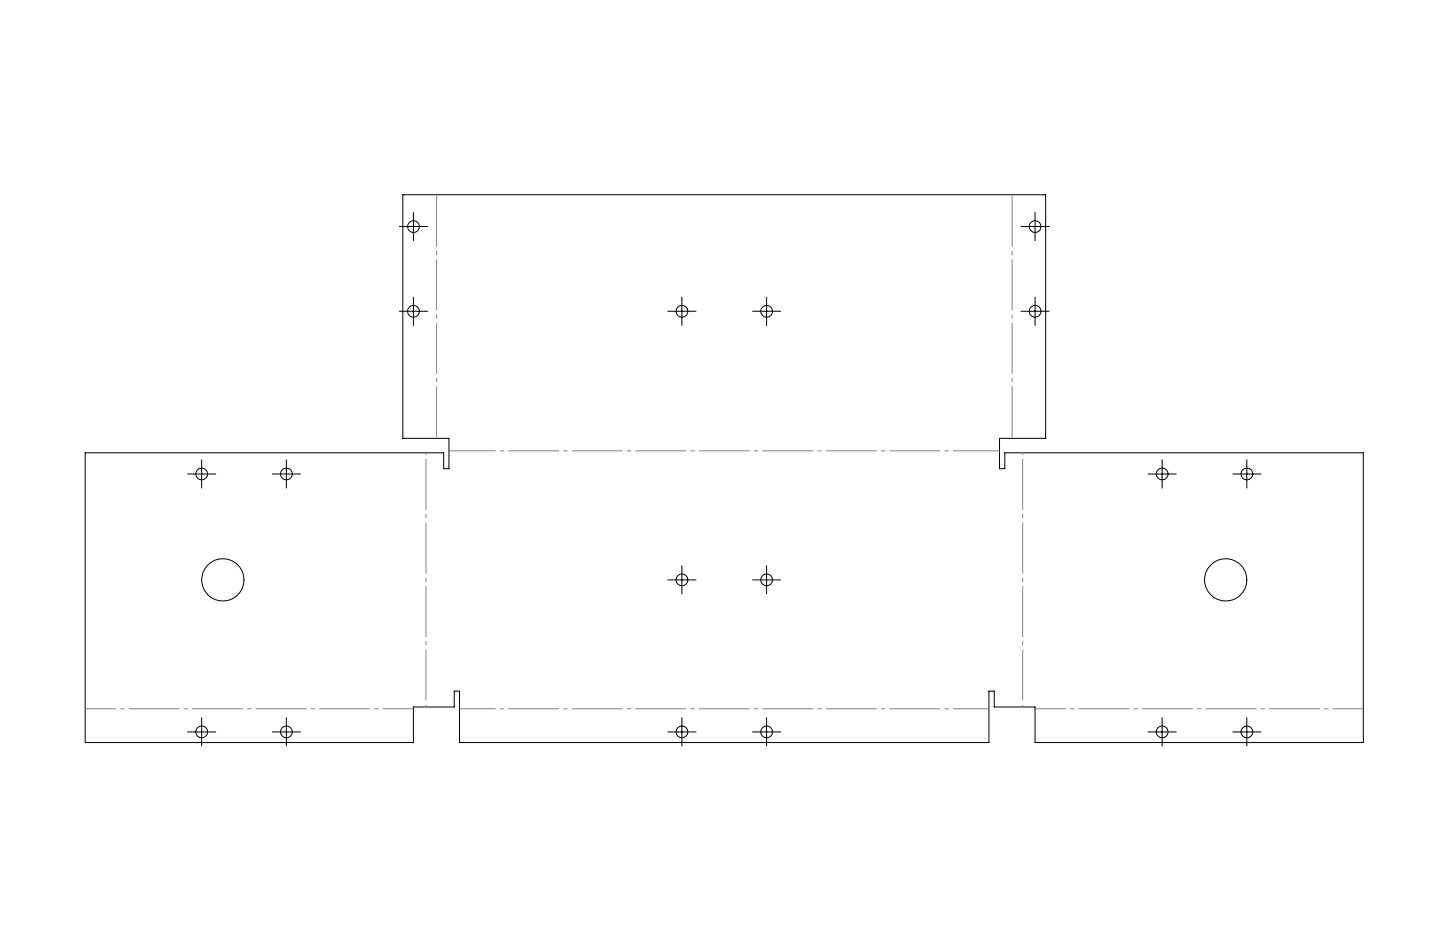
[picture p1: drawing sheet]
<svg xmlns="http://www.w3.org/2000/svg" width="432mm" height="279mm" viewBox="0 0 432 279" stroke-linecap="round" stroke-linejoin="round" font-family="sans-serif">
<g fill="none" stroke="#000" stroke-width=".3">
<path d="M119.7 67.9h8.6M124 63.6v8.6M306.1 67.9h8.6M310.4 63.6v8.6M119.7 93.3h8.6M124 89v8.6M200.2 93.3h8.6M204.5 89v8.6M225.6 93.3h8.6M229.9 89v8.6M306.1 93.3h8.6M310.4 89v8.6"/>
<path d="M25.5 135.7h107.5v4.8h1.6v-9.1h-13.8v-73h192.7v73h-13.8v9.1h1.6v-4.8h107.5v86.9h-98.4v-10.7h-12.3v-4.7h-1.6v15.4h-158.7v-15.4h-1.6v4.7h-12.2v10.7h-98.5zM60.5 137.8v8.6M85.9 137.8v8.6M348.5 137.8v8.6M373.9 137.8v8.6M56.2 142.1h8.6M81.6 142.1h8.6M344.2 142.1h8.6M369.6 142.1h8.6M200.2 173.8h8.6M204.5 169.5v8.7M225.6 173.8h8.6"/>
<path d="M229.9 169.5v8.7M56.2 219.4h8.6M60.5 215.1v8.6M81.6 219.4h8.6M85.9 215.1v8.6M200.2 219.4h8.6M204.5 215.1v8.6M225.6 219.4h8.6M229.9 215.1v8.6M344.2 219.4h8.6M348.5 215.1v8.6M369.6 219.4h8.6"/>
<path d="M373.9 215.1v8.6"/>
<circle cx="124" cy="67.9" r="1.78"/>
<circle cx="310.4" cy="67.9" r="1.78"/>
<circle cx="124" cy="93.3" r="1.78"/>
<circle cx="204.5" cy="93.3" r="1.78"/>
<circle cx="229.9" cy="93.3" r="1.78"/>
<circle cx="310.4" cy="93.3" r="1.78"/>
<circle cx="60.5" cy="142.1" r="1.78"/>
<circle cx="85.9" cy="142.1" r="1.78"/>
<circle cx="348.5" cy="142.1" r="1.78"/>
<circle cx="373.9" cy="142.1" r="1.78"/>
<circle cx="66.8" cy="173.8" r="6.4"/>
<circle cx="204.5" cy="173.8" r="1.78"/>
<circle cx="229.9" cy="173.8" r="1.78"/>
<circle cx="367.5" cy="173.8" r="6.4"/>
<circle cx="60.5" cy="219.4" r="1.78"/>
<circle cx="85.9" cy="219.4" r="1.78"/>
<circle cx="204.5" cy="219.4" r="1.78"/>
<circle cx="229.9" cy="219.4" r="1.78"/>
<circle cx="348.5" cy="219.4" r="1.78"/>
<circle cx="373.9" cy="219.4" r="1.78"/>
</g>
<path d="M303.5 58.4v73M130.9 131.4v-73" fill="none" stroke="#808080" stroke-width=".3" stroke-dasharray="15.2 1.3 1.3 1.3" stroke-dashoffset="-.3" stroke-linecap="butt"/>
<path d="M134.6 135.1h165.1" fill="none" stroke="#808080" stroke-width=".3" stroke-dasharray="15.2 1.3 1.3 1.3" stroke-dashoffset="1.3" stroke-linecap="butt"/>
<path d="M124 212.5h-98.4M408.8 212.5h-98.4" fill="none" stroke="#808080" stroke-width=".3" stroke-dasharray="15.2 1.3 1.3 1.3" stroke-dashoffset="6" stroke-linecap="butt"/>
<path d="M296.6 212.5h-158.8" fill="none" stroke="#808080" stroke-width=".3" stroke-dasharray="15.2 1.3 1.3 1.3" stroke-dashoffset="4.4" stroke-linecap="butt"/>
<path d="M127.7 211.9v-76.2M306.7 211.9v-76.2" fill="none" stroke="#808080" stroke-width=".3" stroke-dasharray="15.2 1.3 1.3 1.3" stroke-dashoffset="-1.9" stroke-linecap="butt"/>
</svg>
